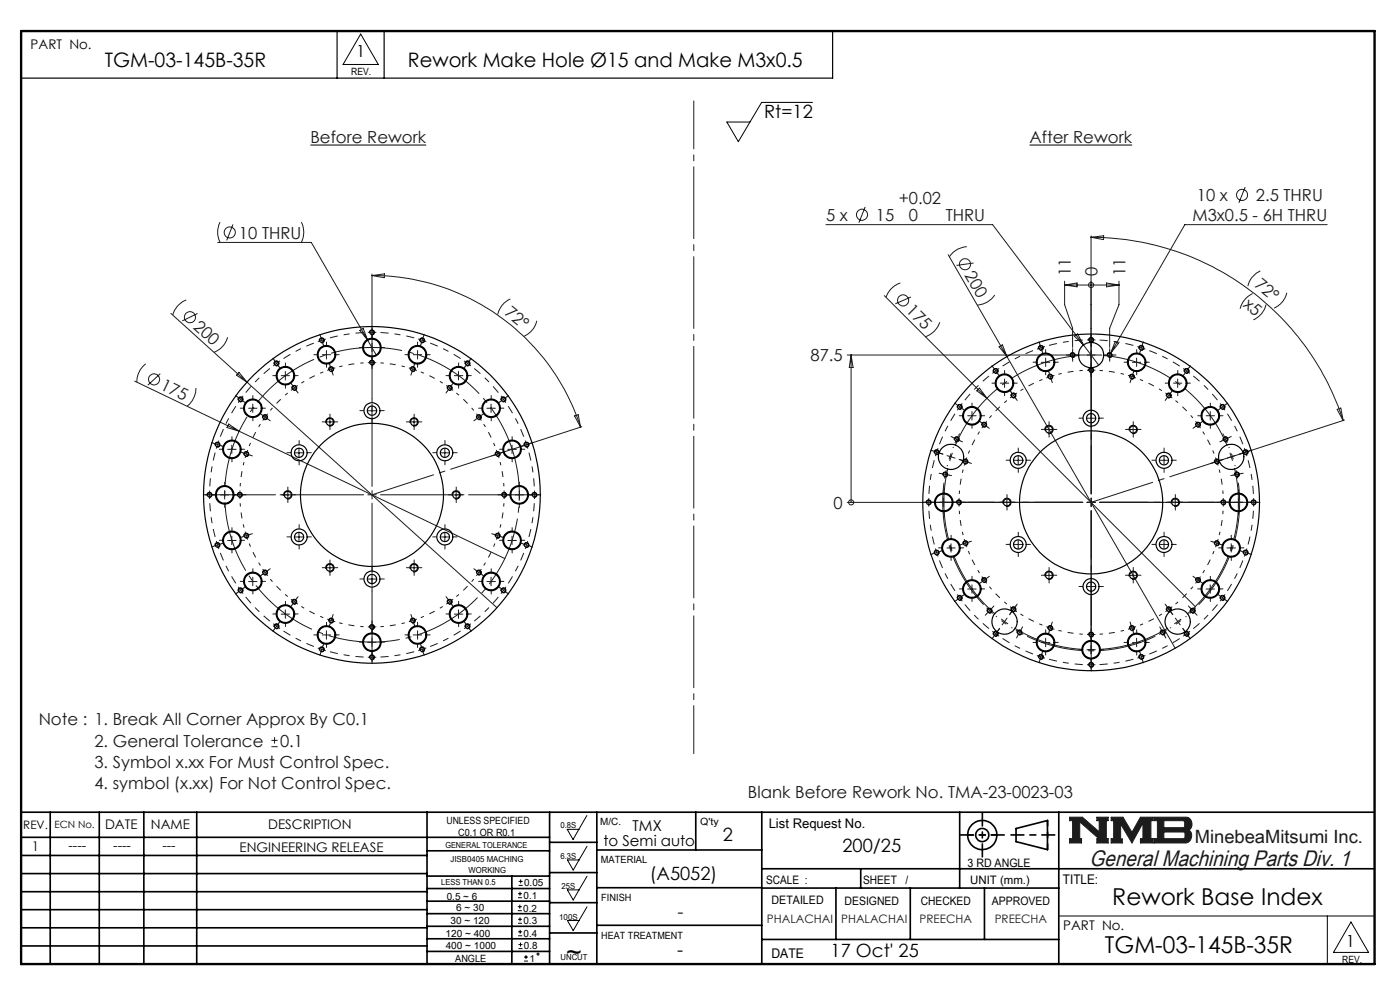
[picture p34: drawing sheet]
<svg xmlns="http://www.w3.org/2000/svg" width="297mm" height="210mm" viewBox="0 0 297 210" stroke-linecap="round" stroke-linejoin="round" font-family="sans-serif">
<defs><g id="words">
<g font-size="4.9">
<text x="236" y="192">Rework Base Index</text>
<text x="120.1" y="203.7">~</text>
<text x="234.4" y="202.1">TGM-03-145B-35R</text>
</g>
<text font-size="4.7" fill="#191924" x="231.2" y="183.6">General Machining Parts Div. 1</text>
<g font-size="4.2">
<text x="22.3" y="14.3">TGM-03-145B-35R</text>
<text x="86.5" y="14.3">Rework Make Hole Ø15 and Make M3x0.5</text>
</g>
<g font-size="3.9">
<text x="162.1" y="25">Rt=12</text>
<text x="153.3" y="178.4">2</text>
<text x="178.7" y="180.8">200/25</text>
<text x="137.8" y="186.6">(A5052)</text>
<text x="143.7" y="202.9">-</text>
<text x="176.2" y="203.1">17 Oct' 25</text>
</g>
<g font-size="3.9" fill="#191924">
<text x="253.5" y="178.9">MinebeaMitsumi Inc.</text>
<text x="143.7" y="194.7">-</text>
</g>
<g font-size="3.5">
<text x="75.6" y="12.1">1</text>
<text x="285.5" y="200.9">1</text>
</g>
<g font-size="3.5" fill="#191924">
<text x="65.8" y="30.4">Before Rework</text>
<text x="218.4" y="30.4">After Rework</text>
<text x="175.2" y="46.9">5 x</text>
<text x="185.8" y="46.9">15</text>
<text x="190.7" y="43.3">+0.02</text>
<text x="192.8" y="46.9">0</text>
<text x="200.6" y="46.9">THRU</text>
<text x="253" y="46.9">M3x0.5 - 6H THRU</text>
<text x="253.9" y="42.7">10 x</text>
<text x="266.4" y="42.7">2.5 THRU</text>
<text x="50.7" y="50.6">10 THRU</text>
<text x="204.6" y="58.4" transform="rotate(60 204.6 58.4)">200</text>
<text x="227.2" y="58.6" transform="rotate(-90 227.2 58.6)">11</text>
<text x="232.8" y="58.6" transform="rotate(-90 232.8 58.6)">0</text>
<text x="238.7" y="58.6" transform="rotate(-90 238.7 58.6)">11</text>
<text x="263.6" y="64.9" transform="rotate(40 263.6 64.9)">x5</text>
<text x="266" y="60.7" transform="rotate(40 266 60.7)">72°</text>
<text x="40.9" y="69.6" transform="rotate(42 40.9 69.6)">200</text>
<text x="106.9" y="66.7" transform="rotate(39 106.9 66.7)">72°</text>
<text x="192" y="66" transform="rotate(45 192 66)">175</text>
<text x="172" y="76.6">87.5</text>
<text x="33.9" y="82.5" transform="rotate(26 33.9 82.5)">175</text>
<text x="176.8" y="107.9">0</text>
<text x="8.2" y="153.8">Note : 1. Break All Corner Approx By C0.1</text>
<text x="20" y="158.4">2. General Tolerance</text>
<text x="59.4" y="158.4">0.1</text>
<text x="20" y="162.9">3. Symbol x.xx For Must Control Spec.</text>
<text x="20" y="167.4">4. symbol (x.xx) For Not Control Spec.</text>
<text x="158.7" y="169.2">Blank Before Rework No. TMA-23-0023-03</text>
</g>
<g font-size="3.2">
<text x="128" y="179.5">to Semi auto</text>
<text x="134.2" y="176.3">TMX</text>
</g>
<g font-size="2.8">
<text x="6.5" y="10.4">PART No.</text>
<text x="22.3" y="175.9">DATE</text>
<text x="32" y="175.9">NAME</text>
<text x="56.9" y="175.9">DESCRIPTION</text>
<text x="163.1" y="175.7">List Request No.</text>
<text x="6.8" y="180.6">1</text>
<text x="14.5" y="180.3">----</text>
<text x="24" y="180.3">----</text>
<text x="34.5" y="180.3">---</text>
<text x="50.8" y="180.7">ENGINEERING RELEASE</text>
<text x="225.5" y="187.6">TITLE:</text>
<text x="225.6" y="197.2">PART No.</text>
<text x="163.7" y="203.2">DATE</text>
</g>
<g font-size="2.5">
<text x="4.9" y="175.9">REV.</text>
<text x="205.2" y="183.8">3 RD ANGLE</text>
<text x="162.5" y="187.5">SCALE :</text>
<text x="163.7" y="191.7">DETAILED</text>
<text x="179.2" y="191.9">DESIGNED</text>
<text x="183.1" y="187.5">SHEET</text>
<text x="192.1" y="187.5">/</text>
<text x="195.3" y="191.9">CHECKED</text>
<text x="205.8" y="187.5">UNIT (mm.)</text>
<text x="210.4" y="191.9">APPROVED</text>
</g>
<g font-size="2.5" fill="#191924">
<text x="162.7" y="195.9">PHALACHAI PHALACHAI</text>
<text x="195.1" y="195.9">PREECHA</text>
<text x="211" y="195.9">PREECHA</text>
</g>
<g font-size="2.1">
<text x="74.5" y="16">REV.</text>
<text x="11.6" y="175.6">ECN No.</text>
<text x="94.7" y="174.7">UNLESS SPECIFIED</text>
<text x="97.2" y="177.3">C0.1 OR R0.1</text>
<text x="127.3" y="174.9">M/C.</text>
<text x="148.6" y="175">Q'ty</text>
<text x="127.5" y="183">MATERIAL</text>
<text x="94.8" y="191">0.5 ~ 6</text>
<text x="111.1" y="190.6">0.1</text>
<text x="111.2" y="188">0.05</text>
<text x="127.6" y="191.1">FINISH</text>
<text x="95.6" y="195.9">30 ~ 120</text>
<text x="96.8" y="193.3">6 ~ 30</text>
<text x="111" y="193.4">0.2</text>
<text x="111.1" y="196.1">0.3</text>
<text x="94.5" y="198.8">120 ~ 400</text>
<text x="94.5" y="201.3">400 ~ 1000</text>
<text x="111.1" y="198.7">0.4</text>
<text x="111.2" y="201.4">0.8</text>
<text x="127.6" y="199.2">HEAT TREATMENT</text>
<text x="96.6" y="204.1">ANGLE</text>
<text x="112.3" y="204.1">1</text>
<text x="284.7" y="204.3">REV.</text>
</g>
<g font-size="1.8">
<text x="94.5" y="179.8">GENERAL TOLERANCE</text>
<text x="118.9" y="175.7">0.8S</text>
<text x="95.6" y="182.8">JISB0405 MACHING</text>
<text x="99.4" y="185.1">WORKING</text>
<text x="118.9" y="182.2">6.3S</text>
<text x="93.6" y="187.8">LESS THAN 0.5</text>
<text x="119.1" y="188.6">25S</text>
<text x="118.6" y="195.1">100S</text>
<text x="118.9" y="203.6">UNCUT</text>
</g>
</g></defs>
<g fill="none" stroke="#000" stroke-width=".35">
<path d="M4.5 172.3h287.1M4.5 177.6h112.1M10.7 172.3v32.2M21.1 172.3v32.2M30.5 172.3v32.2M41.7 172.3v32.2M90.6 172.3v32.2M116.6 172.3v32.2M116.6 178.7h10M126.6 172.3v32.2M147.6 172.3v8M161.6 172.3v32.2"/>
<path d="M203.6 172.3v16.1M215.5 175.7l6.7-1.6v6.1l-6.7-1.7zM224.6 172.3v32.2M4.5 185.3h86.1M4.5 181.5h86.1M4.5 189.2h86.1M4.5 193h86.1M4.5 196.8h86.1M90.6 199.1h26M90.6 193.8h26M90.6 188.5h26M90.6 191.2h26"/>
<path d="M90.6 180.5h26M90.6 185.8h26M90.6 196.5h26M108.6 185.8v18.5M116.6 185.1h10M116.6 191.5h10M116.6 197.9h10M126.6 196.3h35M126.6 188.3h35M126.6 180.3h35M161.6 184.3h130M161.6 199.3h63"/>
<path d="M161.6 188.4h63M177.3 188.4v10.9M182.6 184.3v4.1M193.1 188.4v10.9M208.8 188.4v10.9M4.5 200.7h86.1M90.6 201.8h26"/>
<circle cx="208.4" cy="177.1" r="3.1"/>
<circle cx="208.4" cy="177.1" r="1.4"/>
</g>
<path d="M226.9 173.3h2.7l3.6 3.2v-2.4h-.5v-.8h2.4v.8h-.4v3.8h.4v.9h-2.4v-.9h.5l-4.1-3.6v3.6h.3v.9h-2.5v-.9h.6v-3.8h-.6zM235.7 173.3h2.5l1.9 3.3 1.8-3.3h2.8v.8h-.5v3.8h.5v.9h-2.8v-.9h.6v-3.3l-2.4 4.2-2.4-4v3.2h.4v.8h-2.4v-.9h.6v-3.8h-.6zM244.9 173.3h6.6a1.48 1.48 0 0 1 1.3 1.2 1.48 1.48 0 0 1-.7 1.6 1.48 1.48 0 0 1 .7 1.6 1.48 1.48 0 0 1-1.4 1.1h-6.5v-.9h.6v-3.8h-.6zM246.9 174.1h4.1l.3 .2v1l-.3 .3h-4.1zM246.9 176.5h4.2l.3 .3v.8l-.4 .3h-4.1z" fill="none" stroke="#191924" stroke-width=".21"/>
<path d="M76.5 7.2l3.8 6.5h-7.5zM120.3 175.9h2.5l-1.2 2.2zM124.5 173l-1.7 2.9M124.5 179.5l-1.7 2.9M120.4 182.4h2.4l-1.2 2.2zM120.4 188.8h2.4l-1.2 2.1zM120.4 195.3h2.4l-1.2 2.1zM124.5 185.9l-1.7 2.9M124.5 192.4l-1.7 2.9M224.6 194.3h67M281.6 194.3v10.2M286.6 195.6l3.7 6.4h-7.4z" fill="none" stroke="#000" stroke-width=".21"/>
<path d="M4.5 6.6h287.1" fill="none" stroke="#000" stroke-width=".21" stroke-dasharray="6.3 1.3 1.3 1.3" stroke-dashoffset="1.9"/>
<path d="M71.5 6.6v10M81.5 6.6v10M176.6 6.6v10h-172.1" fill="none" stroke="#000" stroke-width=".25"/>
<path d="M205.3 177.1h6.2M222.2 174v6.2" fill="none" stroke="#000" stroke-width=".35" stroke-dasharray="15.2 1.3 1.3 1.3" stroke-dashoffset="14.1"/>
<path d="M203.8 177.1h9.2M208.4 172.5v9.2M214.5 177.1h9.3" fill="none" stroke="#000" stroke-width=".35" stroke-dasharray="15.2 1.3 1.3 1.3" stroke-dashoffset="12.5"/>
<path d="M4.5 6.6h287.1v197.9h-287.1z" fill="none" stroke="#000" stroke-width=".5"/>
<path d="M147.2 21.4v138.5" fill="none" stroke="#191924" stroke-width=".21" stroke-dasharray="15.2 1.3 1.3 1.3" stroke-dashoffset="5.1"/>
<path d="M226.9 173.3v.8h.6v3.8h-.6v.9h2.5v-.9h-.3v-3.6l4.1 3.6h-.5v.9h2.4v-.9h-.4v-3.8h.4v-.8h-2.4v.8h.5v2.4l-3.6-3.2zM235.7 173.3v.8h.6v3.8h-.6v.9h2.4v-.8h-.4v-3.2l2.4 4 2.4-4.2v3.3h-.6v.9h2.8v-.9h-.5v-3.8h.5v-.8h-2.8l-1.8 3.3-1.9-3.3zM246.9 176.5h4.2l.3 .2v1l-.3 .2h-4.2zM244.9 173.3v.8h.6v3.8h-.6v.9h6.9l.7-.5 .3-.9-.1-.7-.6-.6a1.48 1.48 0 0 0 .7-1.6 1.48 1.48 0 0 0-1.3-1.2zM246.9 174.1h4.1l.3 .2v1.1l-.2 .2h-4.2z" fill-rule="evenodd" fill="#191924"/>
<g fill="none" stroke="#191924" stroke-width=".21">
<path d="M264.2 39.7l-1.4 3.3M46.2 51.4h19.8l12 20.8M46.7 47.1l-.1 .3a4.8 4.8 0 0 0 .1 4M49.4 47.6l-1.3 3.4M63.9 47.1a4.6 4.6 0 0 1 0 4.3M78.9 58.4a46.5 46.5 0 0 1 44.3 32.2M78.9 58.1v11.2M78.9 58.4l2.7-.3-.1 .8zM175.2 47.7h35.4l22.5 29.8M183.6 43.9l-1.4 3.3M201.2 54l48.1 83.5M205.1 52.3l-.6 .1a4.6 4.6 0 0 0-3.1 2.1"/>
<path d="M206.5 55.8l-3.6 .5M225.8 59.6v5l1.7 5v4.1M231.5 50.1v30M231.5 50.3l2.6-.3v.8zM231.5 50.3a56.3 56.3 0 0 1 53.4 38.9M237.4 59.6v5l-2 5v4.1M267.4 57.5l-1.1 .6a4.5 4.5 0 0 0-1.6 2.6M281.6 47.7h-30.2l-15.8 27.2M30.9 77.2l-.2 .2a5 5 0 0 0-1.7 3.7M34 79.3l-2.6 2.4M36.3 66.5l16.1 14.6M39.5 63.6a4.7 4.7 0 0 0-2.8 3.2"/>
<path d="M41.9 66.5l-3.2 1.6M48.3 71.5a4.8 4.8 0 0 1-2.9 3.2M50.7 79l1.7 2.1-2.2-1.5zM59.7 79.7h1.7M60.5 78.8v1.8M68.4 75.2h1.7M69.3 74.4v1.8M76.3 70.1l.7-.4 1 2.5zM78 72.2l1.8 3.1M78 73.7h1.8M78.9 72.8v1.8M87.7 75.2h1.8"/>
<path d="M88.6 74.4v1.8M96.4 79.7h1.8M97.3 78.8v1.8M108.3 63.4l-.3 .2a4.6 4.6 0 0 0-2.4 3.1M113.9 68a4.7 4.7 0 0 1-2.7 3.3M179.7 75.3h54.1M180.6 75.3v31.3M180.6 75.3l.4 2.7h-.8zM187.6 62.7l21.8 21.8M191 60a4.9 4.9 0 0 0-3 3.1M193.3 63l-3.4 1.4M199.4 68.4a4.8 4.8 0 0 1-3.1 3"/>
<path d="M211 62.6a4.9 4.9 0 0 1-3.7 2.1M211.9 73.5l.8-.3 .9 2.4zM220.9 76.9h1.8M221.8 75.9v1.8M225.8 60.5h11.6M225.8 60.5l2.7-.5v.8zM227.5 74.4v1.8M227.9 71.3l.7-.5 1.3 2.4zM231.5 60.5h.1M234.5 75.3h1.8M234.7 60l2.7 .5-2.7 .3zM235.4 74.4v1.8"/>
<path d="M235.6 74.9l-.4 .8M236.6 72.5l.7 .3-1.7 2.1zM240.2 76.9h1.8M241.1 75.9v1.8M265.7 62.3a5 5 0 0 0-2.6 3.2M268.6 64.6a4.5 4.5 0 0 1-2.7 3.2M273 62.1a4.7 4.7 0 0 1-2.7 3.3M28.6 80.8l78.5 37.7M41.6 82.3a5 5 0 0 1-1.9 3.9M48.3 95.3h1.8M48.5 89.9l2.2 1.6-2.5-.8zM49.2 94.4v1.8"/>
<path d="M52.4 81.1l53 47.8M52.7 86.6h1.8M53.6 85.7v1.8M62.5 96.1h1.8M63.4 95.1v1.8M69.1 89.5h1.8M70 88.6v1.8M78 87.1h1.8M78.9 86.2v1.8M87 89.5h1.7M87.8 88.6v1.8M93.5 96.1h1.7"/>
<path d="M94.4 95.1v1.8M103.3 86.6h1.8M104.2 85.7v1.8M107.7 95.3h1.8M108.6 94.4v1.8M121.9 88.2l.8-.2 .5 2.6zM123.4 90.5l-14.5 4.7M200.9 96.7l.9 .2M201.8 96.9l-.3 .9M201.8 96.9l.8 .3M202 96.1l-.2 .8M202.1 92.8l.9 .4"/>
<path d="M203 93.2l-.4 .8M203 93.2l.8 .3M203.3 92.4l-.3 .8M205.3 88.2h1.8M206.2 87.3v1.8M207.2 82.9l.6-.6 1.6 2.2zM209.4 84.5l44.2 44.2M212.2 81.3h1.8M213.1 80.4v1.8M215.1 97.6h1.8M216 96.8v1.7M221.7 91.1h1.7"/>
<path d="M222.5 90.2v1.8M230.6 88.7h1.8M231.5 87.8v1.8M239.5 91.1h1.8M240.4 90.2v1.8M246 97.6h1.8M246.9 96.8v1.7M249 81.3h1.7M249.8 80.4v1.8M255.9 88.2h1.7M256.8 87.3v1.8M283.7 86.8l.7-.2 .5 2.6z"/>
<path d="M285.2 89.1l-23.7 7.7M46.8 105h1.7M47.7 104.1v1.8M48.3 114.6h1.8M49.2 113.7v1.8M60.1 105h1.8M61.1 104.1v1.8M62.5 113.9h1.8M63.4 113v1.8M70 119.5v1.8M87.8 119.5v1.8M93.5 113.9h1.7"/>
<path d="M94.4 113v1.8M95.9 105h1.7M96.8 104.1v1.8M107.7 114.6h1.8M108.6 113.7v1.8M109.3 105h1.8M110.2 104.1v1.8M179.7 106.6h25.3M180.6 106.6h.1M200.2 105.7v1.7M200.9 116.2h1.7M201.8 115.3v1.8"/>
<path d="M212.7 106.6h1.8M213.6 105.7v1.7M215.1 115.5h1.8M216 114.6v1.8M246 115.5h1.8M246.9 114.6v1.8M248.4 106.6h1.8M249.3 105.7v1.7M260.3 116.2h1.8M261.2 115.3v1.8M261.8 106.6h1.8M262.7 105.7v1.7"/>
<path d="M52.7 123.4h1.8M53.6 122.4v1.8M59.7 130.3h1.7M60.5 129.4v1.8M67.4 137.5l1.7 .5M68.4 134.7h1.7M68.5 136.9l-.5 1.7M69.1 120.4h1.8M69.3 133.8v1.8M78 136.2h1.8M78 122.8h1.8M78.9 121.9v1.8"/>
<path d="M78.9 135.3v1.8M87 120.4h1.7M87.7 134.7h1.8M88.6 133.8v1.8M96.4 130.3h1.8M97.3 129.4v1.8M103.3 123.4h1.8M104.2 122.4v1.8M205.3 124.9h1.8M206.2 124.1v1.7M220 139.1l.8 .2M220.8 139.3l.9 .3"/>
<path d="M220.8 139.3l-.2 .9M220.9 136.3h1.8M221.1 138.5l-.3 .8M221.7 122.1h1.7M221.8 135.4v1.8M222.5 121.1v1.8M230.6 137.8h1.8M230.6 124.4h1.8M231.5 123.5v1.8M231.5 136.9v1.8M239.5 122.1h1.8M240.2 136.3h1.8"/>
<path d="M240.4 121.1v1.8M241.1 135.4v1.8M255.9 124.9h1.7M256.8 124.1v1.7M57.6 158.4h1.3M57.6 157h1.3M58.2 156.4v1.3"/>
<circle cx="48.7" cy="49.3" r="1.18"/>
<circle cx="182.9" cy="45.6" r="1.17"/>
<circle cx="204.7" cy="56" r="1.18"/>
<circle cx="263.5" cy="41.3" r="1.18"/>
<circle cx="40.3" cy="67.3" r="1.18"/>
<circle cx="191.6" cy="63.7" r="1.17"/>
<circle cx="231.5" cy="60.5" r=".55"/>
<circle cx="32.7" cy="80.5" r="1.17"/>
<circle cx="180.6" cy="106.6" r=".54"/>
</g>
<g fill="none" stroke="#000" stroke-width=".21">
<path d="M65.8 30.8h24.6M172.4 21.7h-10.8l-5 8.3-2.4-4.1h4.9M218.4 30.8h21.8M58.1 77.2a.53 .53 0 0 1 .5-.6 .53 .53 0 0 1 .6 .5 .53 .53 0 0 1-.7 .5M67.7 72.3a.54 .54 0 0 1 .5-.7 .54 .54 0 0 1 .6 .6 .54 .54 0 0 1-.7 .5M69.7 78.4a.54 .54 0 0 1 .5-.6 .54 .54 0 0 1 .6 .6 .54 .54 0 0 1-.7 .4M78.4 70.7a.54 .54 0 0 1 .5-.7 .54 .54 0 0 1 .5 .6 .54 .54 0 0 1-.6 .4M78.4 77.1a.54 .54 0 0 1 .5-.7 .54 .54 0 0 1 .5 .6 .54 .54 0 0 1-.6 .5M87.1 78.4a.54 .54 0 0 1 .5-.6 .54 .54 0 0 1 .5 .6 .54 .54 0 0 1-.7 .4M89 72.3a.53 .53 0 0 1 .5-.6 .53 .53 0 0 1 .6 .5 .53 .53 0 0 1-.7 .5M98.6 77.2a.54 .54 0 0 1 .5-.7 .54 .54 0 0 1 .6 .6 .54 .54 0 0 1-.7 .5M210.7 78.8a.54 .54 0 0 1 .4-.7 .54 .54 0 0 1 .6 .6 .54 .54 0 0 1-.6 .5"/>
<path d="M220.3 73.9a.54 .54 0 0 1 .5-.6 .54 .54 0 0 1 .6 .6 .54 .54 0 0 1-.7 .4M227 75.5a.54 .54 0 0 1 .5-.7 .54 .54 0 0 1 .6 .6 .54 .54 0 0 1-.7 .4M231 72.2a.54 .54 0 0 1 .5-.6 .54 .54 0 0 1 .5 .6 .54 .54 0 0 1-.7 .4M231 78.7a.53 .53 0 0 1 .5-.7 .53 .53 0 0 1 .5 .6 .53 .53 0 0 1-.7 .4M234.9 75.5a.53 .53 0 0 1 .4-.7 .53 .53 0 0 1 .6 .6 .53 .53 0 0 1-.6 .4M241.6 73.9a.54 .54 0 0 1 .5-.6 .54 .54 0 0 1 .6 .6 .54 .54 0 0 1-.7 .4M251.2 78.8a.53 .53 0 0 1 .4-.6 .53 .53 0 0 1 .6 .5 .53 .53 0 0 1-.6 .5M45.6 94.5a.54 .54 0 0 1 .5-.7 .54 .54 0 0 1 .6 .6 .54 .54 0 0 1-.7 .5M50.5 84.9a.53 .53 0 0 1 .5-.7 .53 .53 0 0 1 .6 .6 .53 .53 0 0 1-.7 .4M51.7 96.4a.54 .54 0 0 1 .5-.6 .54 .54 0 0 1 .6 .6 .54 .54 0 0 1-.7 .4M55.7 88.6a.53 .53 0 0 1 .4-.6 .53 .53 0 0 1 .6 .5 .53 .53 0 0 1-.6 .5M61.9 82.4a.54 .54 0 0 1 .5-.6 .54 .54 0 0 1 .6 .5 .54 .54 0 0 1-.7 .5"/>
<path d="M69.1 89.7a.9 .9 0 0 1 .8-1.1 .9 .9 0 0 1 1 1 .9 .9 0 0 1-1.2 .8M87 89.7a.9 .9 0 0 1 .7-1.1 .9 .9 0 0 1 1 1 .9 .9 0 0 1-1.1 .8M94.9 82.4a.55 .55 0 0 1 .4-.7 .55 .55 0 0 1 .6 .6 .55 .55 0 0 1-.6 .5M101.1 88.6a.53 .53 0 0 1 .4-.6 .53 .53 0 0 1 .6 .5 .53 .53 0 0 1-.6 .5M105.1 96.4a.53 .53 0 0 1 .4-.6 .53 .53 0 0 1 .6 .6 .53 .53 0 0 1-.7 .4M106.3 84.9a.54 .54 0 0 1 .4-.7 .54 .54 0 0 1 .6 .5 .54 .54 0 0 1-.7 .5M111.2 94.5a.55 .55 0 0 1 .4-.7 .55 .55 0 0 1 .6 .6 .55 .55 0 0 1-.7 .5M198.2 96.1a.54 .54 0 0 1 .4-.7 .54 .54 0 0 1 .6 .6 .54 .54 0 0 1-.7 .4M202.5 93.3a.53 .53 0 0 1 .5-.6 .53 .53 0 0 1 .5 .6 .53 .53 0 0 1-.7 .4M203.1 86.5a.55 .55 0 0 1 .4-.7 .55 .55 0 0 1 .6 .6 .55 .55 0 0 1-.7 .4M204.3 98a.53 .53 0 0 1 .5-.6 .53 .53 0 0 1 .5 .5 .53 .53 0 0 1-.6 .5M208.3 90.2a.54 .54 0 0 1 .5-.6 .54 .54 0 0 1 .5 .6 .54 .54 0 0 1-.7 .4"/>
<path d="M214.5 84a.55 .55 0 0 1 .4-.7 .55 .55 0 0 1 .6 .6 .55 .55 0 0 1-.7 .5M221.7 91.3a.88 .88 0 0 1 .8-1.1 .88 .88 0 0 1 .9 1 .88 .88 0 0 1-1.1 .8M222.3 80a.53 .53 0 0 1 .5-.6 .53 .53 0 0 1 .5 .6 .53 .53 0 0 1-.6 .4M239.5 91.3a.88 .88 0 0 1 .8-1.1 .88 .88 0 0 1 1 1 .88 .88 0 0 1-1.1 .8M239.6 80a.54 .54 0 0 1 .5-.6 .54 .54 0 0 1 .6 .5 .54 .54 0 0 1-.7 .5M247.4 84a.54 .54 0 0 1 .5-.6 .54 .54 0 0 1 .6 .6 .54 .54 0 0 1-.7 .4M253.6 90.2a.54 .54 0 0 1 .6-.6 .54 .54 0 0 1 .5 .6 .54 .54 0 0 1-.7 .4M257.6 98a.54 .54 0 0 1 .5-.6 .54 .54 0 0 1 .6 .5 .54 .54 0 0 1-.7 .5M258.8 86.5a.54 .54 0 0 1 .5-.7 .54 .54 0 0 1 .6 .6 .54 .54 0 0 1-.7 .4M259.5 93.3a.53 .53 0 0 1 .5-.6 .53 .53 0 0 1 .5 .6 .53 .53 0 0 1-.7 .4M263.7 96.1a.53 .53 0 0 1 .5-.7 .53 .53 0 0 1 .6 .6 .53 .53 0 0 1-.7 .4M43.9 105.1a.54 .54 0 0 1 .5-.7 .54 .54 0 0 1 .6 .6 .54 .54 0 0 1-.7 .5"/>
<path d="M45.6 115.8a.53 .53 0 0 1 .4-.7 .53 .53 0 0 1 .6 .5 .53 .53 0 0 1-.6 .5M50.3 105.1a.55 .55 0 0 1 .5-.7 .55 .55 0 0 1 .6 .6 .55 .55 0 0 1-.7 .5M51.7 113.8a.54 .54 0 0 1 .5-.7 .54 .54 0 0 1 .6 .6 .54 .54 0 0 1-.7 .5M60.2 105.2a.88 .88 0 0 1 .8-1.1 .88 .88 0 0 1 .9 .9 .88 .88 0 0 1-1.1 .8M95.9 105.2a.89 .89 0 0 1 .8-1.1 .89 .89 0 0 1 1 1 .89 .89 0 0 1-1.2 .7M105.1 113.8a.53 .53 0 0 1 .4-.7 .53 .53 0 0 1 .6 .6 .53 .53 0 0 1-.7 .5M106.4 105.1a.54 .54 0 0 1 .5-.7 .54 .54 0 0 1 .6 .6 .54 .54 0 0 1-.7 .5M111.2 115.8a.54 .54 0 0 1 .4-.7 .54 .54 0 0 1 .6 .5 .54 .54 0 0 1-.7 .5M112.9 105.1a.54 .54 0 0 1 .4-.7 .54 .54 0 0 1 .6 .6 .54 .54 0 0 1-.7 .5M196.5 106.7a.54 .54 0 0 1 .5-.7 .54 .54 0 0 1 .6 .7 .54 .54 0 0 1-.8 .4M198.2 117.4a.55 .55 0 0 1 .4-.7 .55 .55 0 0 1 .6 .6 .55 .55 0 0 1-.7 .4M200 100.8a.53 .53 0 0 1 .5-.7 .53 .53 0 0 1 .6 .6 .53 .53 0 0 1-.7 .5"/>
<path d="M202.9 106.7a.54 .54 0 0 1 .5-.7 .54 .54 0 0 1 .6 .6 .54 .54 0 0 1-.7 .5M204.3 115.4a.53 .53 0 0 1 .4-.7 .53 .53 0 0 1 .6 .5 .53 .53 0 0 1-.6 .5M212.8 106.8a.9 .9 0 0 1 .7-1.1 .9 .9 0 0 1 1 1 .9 .9 0 0 1-1.1 .7M248.5 106.8a.9 .9 0 0 1 .7-1.1 .9 .9 0 0 1 1 1 .9 .9 0 0 1-1.1 .7M257.6 115.4a.54 .54 0 0 1 .4-.7 .54 .54 0 0 1 .6 .5 .54 .54 0 0 1-.6 .5M259 106.7a.55 .55 0 0 1 .5-.7 .55 .55 0 0 1 .6 .6 .55 .55 0 0 1-.7 .5M261.9 100.8a.54 .54 0 0 1 .4-.7 .54 .54 0 0 1 .6 .6 .54 .54 0 0 1-.6 .5M263.7 117.4a.54 .54 0 0 1 .5-.7 .54 .54 0 0 1 .6 .6 .54 .54 0 0 1-.7 .4M265.4 106.7a.54 .54 0 0 1 .5-.7 .54 .54 0 0 1 .6 .7 .54 .54 0 0 1-.7 .4M50.5 125.4a.54 .54 0 0 1 .5-.7 .54 .54 0 0 1 .6 .6 .54 .54 0 0 1-.7 .5M55.7 121.6a.54 .54 0 0 1 .5-.7 .54 .54 0 0 1 .6 .6 .54 .54 0 0 1-.7 .5M58.1 133a.54 .54 0 0 1 .5-.7 .54 .54 0 0 1 .6 .6 .54 .54 0 0 1-.7 .5"/>
<path d="M61.9 127.8a.53 .53 0 0 1 .4-.7 .53 .53 0 0 1 .6 .6 .53 .53 0 0 1-.6 .5M67.7 137.9a.55 .55 0 0 1 .5-.7 .55 .55 0 0 1 .6 .6 .55 .55 0 0 1-.7 .5M69.1 120.7a.91 .91 0 0 1 .8-1.2 .91 .91 0 0 1 1 1 .91 .91 0 0 1-1.2 .8M69.7 131.8a.53 .53 0 0 1 .5-.7 .53 .53 0 0 1 .6 .6 .53 .53 0 0 1-.7 .4M78.4 139.6a.53 .53 0 0 1 .4-.7 .53 .53 0 0 1 .6 .5 .53 .53 0 0 1-.6 .5M78.4 133.2a.53 .53 0 0 1 .4-.7 .53 .53 0 0 1 .6 .5 .53 .53 0 0 1-.6 .5M87 120.7a.91 .91 0 0 1 .8-1.2 .91 .91 0 0 1 .9 1 .91 .91 0 0 1-1.1 .8M87.1 131.8a.53 .53 0 0 1 .4-.7 .53 .53 0 0 1 .6 .6 .53 .53 0 0 1-.7 .4M89 137.9a.54 .54 0 0 1 .5-.7 .54 .54 0 0 1 .6 .6 .54 .54 0 0 1-.7 .5M94.9 127.8a.54 .54 0 0 1 .4-.7 .54 .54 0 0 1 .6 .6 .54 .54 0 0 1-.6 .5M98.6 133a.55 .55 0 0 1 .5-.7 .55 .55 0 0 1 .6 .6 .55 .55 0 0 1-.7 .5M101.1 121.6a.54 .54 0 0 1 .4-.7 .54 .54 0 0 1 .6 .6 .54 .54 0 0 1-.6 .5"/>
<path d="M106.3 125.4a.55 .55 0 0 1 .4-.7 .55 .55 0 0 1 .6 .6 .55 .55 0 0 1-.7 .5M203.1 127a.54 .54 0 0 1 .4-.7 .54 .54 0 0 1 .6 .6 .54 .54 0 0 1-.7 .4M208.3 123.2a.53 .53 0 0 1 .5-.7 .53 .53 0 0 1 .5 .6 .53 .53 0 0 1-.7 .5M209.4 129.7a.53 .53 0 0 1 .5-.7 .53 .53 0 0 1 .5 .6 .53 .53 0 0 1-.6 .5M210.7 134.6a.54 .54 0 0 1 .5-.7 .54 .54 0 0 1 .5 .6 .54 .54 0 0 1-.6 .5M214.5 129.4a.55 .55 0 0 1 .4-.7 .55 .55 0 0 1 .6 .6 .55 .55 0 0 1-.7 .5M215.8 134.3a.53 .53 0 0 1 .4-.7 .53 .53 0 0 1 .6 .6 .53 .53 0 0 1-.7 .5M220.3 139.5a.53 .53 0 0 1 .5-.7 .53 .53 0 0 1 .6 .6 .53 .53 0 0 1-.7 .5M221.7 122.3a.88 .88 0 0 1 .8-1.1 .88 .88 0 0 1 .9 .9 .88 .88 0 0 1-1.1 .8M222.3 133.4a.54 .54 0 0 1 .5-.7 .54 .54 0 0 1 .5 .6 .54 .54 0 0 1-.6 .5M231 134.8a.54 .54 0 0 1 .5-.7 .54 .54 0 0 1 .5 .6 .54 .54 0 0 1-.7 .4M239.5 122.3a.88 .88 0 0 1 .8-1.1 .88 .88 0 0 1 1 .9 .88 .88 0 0 1-1.1 .8"/>
<path d="M239.6 133.4a.55 .55 0 0 1 .5-.7 .55 .55 0 0 1 .6 .6 .55 .55 0 0 1-.7 .5M241.6 139.5a.53 .53 0 0 1 .5-.7 .53 .53 0 0 1 .6 .6 .53 .53 0 0 1-.7 .5M246.1 134.3a.54 .54 0 0 1 .5-.7 .54 .54 0 0 1 .6 .6 .54 .54 0 0 1-.7 .5M247.4 129.4a.54 .54 0 0 1 .5-.7 .54 .54 0 0 1 .6 .6 .54 .54 0 0 1-.7 .5M251.2 134.6a.53 .53 0 0 1 .5-.7 .53 .53 0 0 1 .5 .6 .53 .53 0 0 1-.6 .5M252.5 129.7a.54 .54 0 0 1 .5-.7 .54 .54 0 0 1 .5 .6 .54 .54 0 0 1-.6 .5M253.6 123.2a.53 .53 0 0 1 .5-.7 .53 .53 0 0 1 .6 .6 .53 .53 0 0 1-.7 .5M258.8 127a.53 .53 0 0 1 .5-.7 .53 .53 0 0 1 .6 .6 .53 .53 0 0 1-.7 .4M231 141.2a.54 .54 0 0 1 .5-.7 .54 .54 0 0 1 .5 .6 .54 .54 0 0 1-.7 .5M109.9 193.2h.8M109.9 192.3h.8M109.9 195.9h.8"/>
<path d="M109.9 195h.8M109.9 190.4h.8M109.9 189.6h.8M109.9 198.5h.9M109.9 197.7h.9M110 187.8h.9M110 187h.9M110.3 191.9v.8M110.3 189.2v.8M110.3 194.6v.8M110.3 197.2v.9M110.4 199.9v.9"/>
<path d="M110.5 186.5v.9M110 201.2h.8M110 200.4h.8M111.2 203.9h.8M111.2 203h.8M111.6 202.6v.8"/>
<circle cx="114.1" cy="202.4" r=".21"/>
</g>
<path d="M108.8 95.8a31.2 31.2 0 0 0-52.4-12.6 31.2 31.2 0 0 0 14.4 51.9 31.2 31.2 0 0 0 38.4-37.7l-.4-1.6" fill="none" stroke="#191924" stroke-width=".21" stroke-dasharray="15.2 1.3 1.3 1.3" stroke-dashoffset="4.7" stroke-linecap="butt"/>
<g fill="none" stroke="#191924" stroke-width=".21" stroke-dasharray="15.2 1.3 1.3 1.3" stroke-linecap="butt">
<path d="M58.7 77.1l-.7 .5M58.7 77.1l.7-.5M68.3 72.2l-.9 .3M68.3 72.2l.8-.3M70.3 78.3l-.9 .3M70.3 78.3l.8-.3M78.9 70.5h-.9M78.9 70.5h.9M78.9 76.9h-.9M78.9 76.9h.9M87.6 78.3l-.9-.3M87.6 78.3l.8 .3"/>
<path d="M89.6 72.2l-.9-.3M89.6 72.2l.8 .3M99.2 77.1l-.7-.5M99.2 77.1l.7 .5M211.2 78.7l-.7 .5M211.2 78.7l.8-.5M220.8 73.8l-.8 .3M220.8 73.8l.9-.3M222.8 79.9l-.8 .3M222.8 79.9l.9-.3M231.5 75.3h-.9M231.5 75.3h.9"/>
<path d="M231.5 72.1h-.9M231.5 72.1h.9M231.5 78.5h-.9M231.5 78.5h.9M240.1 79.9l-.8-.3M240.1 79.9l.9 .3M242.1 73.8l-.8-.3M242.1 73.8l.9 .3M251.7 78.7l-.7-.5M251.7 78.7l.8 .5M46.1 94.3l-.2 .9M46.1 94.3l.3-.8"/>
<path d="M51 84.7l-.5 .7M51 84.7l.6-.7M52.3 96.3l-.3 .8M52.3 96.3l.3-.9M56.2 88.5l-.5 .7M56.2 88.5l.6-.7M62.4 82.3l-.7 .5M62.4 82.3l.8-.5M95.4 82.3l-.7-.5M95.4 82.3l.7 .5M101.6 88.5l-.5-.7M101.6 88.5l.5 .7"/>
<path d="M105.6 96.3l-.3-.9M105.6 96.3l.3 .8M106.8 84.7l-.5-.7M106.8 84.7l.5 .7M111.7 94.3l-.3-.8M111.7 94.3l.3 .9M198.7 95.9l-.3 .9M198.7 95.9l.3-.8M203.4 92.4l.2-.4M203.6 86.3l-.5 .7M203.6 86.3l.5-.7M204.8 97.9l-.2 .8"/>
<path d="M204.8 97.9l.3-.9M208.8 90.1l-.5 .7M208.8 90.1l.5-.7M215 83.9l-.7 .5M215 83.9l.7-.5M248 83.9l-.8-.5M248 83.9l.7 .5M254.2 90.1l-.6-.7M254.2 90.1l.5 .7M258.1 97.9l-.2-.9M258.1 97.9l.3 .8M259.4 86.3l-.6-.7"/>
<path d="M259.4 86.3l.5 .7M259.6 92.4l-.2-.4M260 93.2l-.4-.8M260 93.2l.4 .8M261.2 96.9l-.3-.8M261.2 96.9l.3 .8M264.3 95.9l-.3-.8M264.3 95.9l.2 .9M44.5 105v.8M44.5 105v-.9M46.1 115.6l.3 .9M46.1 115.6l-.2-.8"/>
<path d="M50.9 105v.8M50.9 105v-.9M52.3 113.6l.3 .9M52.3 113.6l-.3-.8M105.6 113.6l.3-.8M105.6 113.6l-.3 .9M107 105l-.1-.9M107 105l-.1 .8M111.7 115.6l.3-.8M111.7 115.6l-.3 .9M113.4 105v-.9M113.4 105v.8"/>
<path d="M197 106.6v.8M197 106.6v-.9M198.7 117.2l.3 .8M198.7 117.2l-.3-.8M200.6 100.6l-.2 .9M200.6 100.6l.1-.8M203.4 106.6l.1 .8M203.4 106.6l.1-.9M204.8 115.2l.3 .9M204.8 115.2l-.2-.8M258.1 115.2l.3-.8M258.1 115.2l-.2 .9"/>
<path d="M259.5 106.6v-.9M259.5 106.6v.8M262.4 100.6l-.2-.8M262.4 100.6l.2 .9M264.3 117.2l.2-.8M264.3 117.2l-.3 .8M265.9 106.6v-.9M265.9 106.6v.8M51 125.2l.6 .7M51 125.2l-.5-.7M56.2 121.4l.6 .7M56.2 121.4l-.5-.7"/>
<path d="M58.7 132.8l.7 .6M58.7 132.8l-.7-.5M62.4 127.6l.8 .6M62.4 127.6l-.7-.5M70.3 131.6l.8 .3M70.3 131.6l-.9-.3M78.9 139.4h.9M78.9 139.4h-.9M78.9 133h.9M78.9 133h-.9M87.6 131.6l.8-.3M87.6 131.6l-.9 .3"/>
<path d="M89.6 137.7l.8-.3M89.6 137.7l-.9 .3M95.4 127.6l.7-.5M95.4 127.6l-.7 .6M99.2 132.8l.7-.5M99.2 132.8l-.7 .6M101.6 121.4l.5-.7M101.6 121.4l-.5 .7M106.8 125.2l.5-.7M106.8 125.2l-.5 .7M203.6 126.8l.5 .7M203.6 126.8l-.5-.7"/>
<path d="M208.8 123l.5 .7M208.8 123l-.5-.7M209.9 129.5l.7 .6M209.9 129.5l-.6-.6M211.2 134.4l.8 .6M211.2 134.4l-.7-.5M213.1 131.8l.7 .5M213.1 131.8l-.7-.5M215 129.2l.7 .5M215 129.2l-.7-.5M216.3 134.1l.8 .5M216.3 134.1l-.8-.4"/>
<path d="M222.8 133.2l.9 .3M222.8 133.2l-.8-.3M231.5 134.6h.9M231.5 134.6h-.9M240.1 133.2l.9-.3M240.1 133.2l-.8 .3M242.1 139.3l.9-.3M242.1 139.3l-.8 .3M246.7 134.1l.8-.4M246.7 134.1l-.8 .5M248 129.2l.7-.5M248 129.2l-.8 .5"/>
<path d="M249.9 131.8l.7-.5M249.9 131.8l-.8 .5M251.7 134.4l.8-.5M251.7 134.4l-.7 .6M253 129.5l.7-.6M253 129.5l-.6 .6M254.2 123l.5-.7M254.2 123l-.6 .7M259.4 126.8l.5-.7M259.4 126.8l-.6 .7M231.5 141h.9M231.5 141h-.9"/>
</g>
<g fill="none" stroke="#191924" stroke-width=".21" stroke-dasharray="15.2 1.3 1.3 1.3" stroke-dashoffset="13.5" stroke-linecap="butt">
<path d="M57.3 78.2a34.5 34.5 0 0 0-5.2 5.1M66.6 72.8a34.4 34.4 0 0 0-6.5 3.3M77.1 70.5a34.5 34.5 0 0 0-7.1 1.2M87.9 71.7a34.5 34.5 0 0 0-7.2-1.2M97.7 76.1a34.5 34.5 0 0 0-6.4-3.3M209.8 79.8a34.5 34.5 0 0 0-5.1 5.1M219.2 74.4a34.4 34.4 0 0 0-6.5 3.3M229.7 72.1a34.5 34.5 0 0 0-7.2 1.2M240.4 73.3a34.5 34.5 0 0 0-7.1-1.2M250.3 77.7a34.5 34.5 0 0 0-6.5-3.3M45.6 96a34.5 34.5 0 0 0-1.1 7.2M50 86.2a34.5 34.5 0 0 0-3.3 6.4"/>
<path d="M105.7 83.3a34.5 34.5 0 0 0-5.1-5.1M111.1 92.6a34.4 34.4 0 0 0-3.3-6.4M198.2 97.6a34.5 34.5 0 0 0-1.1 7.2M202.6 87.8a34.5 34.5 0 0 0-3.3 6.4M258.3 84.9a34.5 34.5 0 0 0-5.1-5.1M263.7 94.2a34.4 34.4 0 0 0-3.3-6.4M44.5 106.7a34.5 34.5 0 0 0 1.1 7.2M46.7 117.3a34.4 34.4 0 0 0 3.3 6.4M112.2 113.9a34.5 34.5 0 0 0 1.1-7.2M113.3 103.2a34.5 34.5 0 0 0-1.1-7.2M197.1 108.3a34.5 34.5 0 0 0 1.1 7.2M199.3 118.9a34.4 34.4 0 0 0 3.3 6.4"/>
<path d="M264.8 115.5a34.5 34.5 0 0 0 1.1-7.2M265.9 104.8a34.5 34.5 0 0 0-1.1-7.2M52.1 126.6a34.5 34.5 0 0 0 5.2 5.2M60.1 133.8a34.5 34.5 0 0 0 6.5 3.3M70 138.2a34.5 34.5 0 0 0 7.1 1.2M80.7 139.4a34.5 34.5 0 0 0 7.2-1.2M91.3 137.1a34.4 34.4 0 0 0 6.4-3.3M100.6 131.8a34.5 34.5 0 0 0 5.1-5.2M107.8 123.7a34.5 34.5 0 0 0 3.3-6.4M204.7 128.2a34.5 34.5 0 0 0 5.1 5.1M212.7 135.4a34.5 34.5 0 0 0 6.5 3.3M222.5 139.8a34.5 34.5 0 0 0 7.2 1.2"/>
<path d="M243.8 138.7a34.4 34.4 0 0 0 6.5-3.3M253.2 133.3a34.5 34.5 0 0 0 5.1-5.1M260.4 125.3a34.5 34.5 0 0 0 3.3-6.4M233.3 141a34.5 34.5 0 0 0 7.1-1.2"/>
</g>
<g fill="none" stroke="#191924" stroke-width=".21" stroke-dasharray="15.2 1.3 1.3 1.3" stroke-dashoffset="14.5" stroke-linecap="butt">
<path d="M68.6 78.9l-2.4 1.1-2.3 1.3M77.1 77l-2.6 .3-2.5 .5M85.9 77.8l-2.6-.5-2.6-.3M229.7 78.6l-2.6 .3-2.6 .5M238.4 79.4l-2.5-.5-2.6-.3M51.8 98l-.6 2.6-.3 2.6M55.2 90l-1.3 2.2-1 2.4M61 83.4l-1.9 1.7-1.8 2M93.9 81.3l-2.2-1.3-2.4-1.1M100.5 87.1l-1.7-2-2-1.7M105 94.6l-1.1-2.4-1.3-2.2M204.3 99.6l-.5 2.6-.3 2.6"/>
<path d="M207.8 91.6l-1.3 2.2-1.1 2.4M213.6 85l-1.9 1.7-1.8 2M221.1 80.5l-2.3 1.1-2.3 1.3M246.5 82.9l-2.3-1.3-2.4-1.1M253.1 88.7l-1.8-2-1.9-1.7M257.5 96.2l-1-2.4-1.3-2.2M50.9 106.7l.3 2.6 .6 2.6M52.9 115.3l1 2.4 1.3 2.3M102.6 120l1.3-2.3 1.1-2.4M106.1 111.9l.5-2.6 .3-2.6M106.9 103.2l-.3-2.6-.5-2.6M203.5 108.3l.3 2.6 .5 2.6"/>
<path d="M205.4 116.9l1.1 2.4 1.3 2.3M258.6 113.5l.6-2.6 .3-2.6M259.5 104.8l-.3-2.6-.6-2.6M57.3 122.8l1.8 2 1.9 1.7M63.9 128.6l2.3 1.3 2.4 1.1M72 132.1l2.5 .5 2.6 .3M80.7 132.9l2.6-.3 2.6-.5M89.3 131l2.4-1.1 2.2-1.3M96.8 126.5l2-1.7 1.7-2M209.9 124.4l1.8 2 1.9 1.7M216.5 130.2l2.3 1.3 2.3 1.1M224.5 133.7l2.6 .5 2.6 .3"/>
<path d="M233.3 134.5l2.6-.3 2.5-.5M241.8 132.6l2.4-1.1 2.3-1.3M249.4 128.1l1.9-1.7 1.8-2M255.2 121.6l1.3-2.3 1-2.4"/>
</g>
<path d="M229.7 75.4a31.2 31.2 0 0 0-27.3 19.8M201.3 98.6a31.3 31.3 0 0 0 10.4 32.1M260.6 95.2a31.2 31.2 0 0 0-27.3-19.8M214.6 132.8a31.2 31.2 0 0 0 33.8 0M251.3 130.7a31.3 31.3 0 0 0 10.4-32.1" fill="none" stroke="#191924" stroke-width=".21" stroke-dasharray="15.2 1.3 1.3 1.3" stroke-dashoffset="-.7" stroke-linecap="butt"/>
<path d="M202.3 94.8l-1.4 4.1M262 98.9l-1.3-4.1M211.3 130.7l3.5 2.5M248.2 133.2l3.5-2.5" fill="none" stroke="#191924" stroke-width=".21" stroke-dasharray="15.2 1.3 1.3 1.3" stroke-dashoffset="15" stroke-linecap="butt"/>
<path d="M200.3 102.4a31.5 31.5 0 0 0 8.4 25.9M217.9 135a31.5 31.5 0 0 0 27.2 0M254.3 128.3a31.5 31.5 0 0 0 8.4-25.9" fill="none" stroke="#191924" stroke-width=".21" stroke-dasharray="15.2 1.3 1.3 1.3" stroke-dashoffset="3.1" stroke-linecap="butt"/>
<path d="M108.6 95.3l-29.7 9.7M231.5 106.6l29.7-9.7" fill="none" stroke="#191924" stroke-width=".21" stroke-dasharray="15.2 1.3 1.3 1.3" stroke-dashoffset="1.5"/>
<g fill="none" stroke="#191924" stroke-width=".21" stroke-dasharray="15.2 1.3 1.3 1.3">
<path d="M58.1 76.4l-.2-.4M58.7 77.1l-.6-.7M58.7 77.1l.5 .7M58.8 79.7h-.9M59.2 77.8l.3 .4M60.6 77.9v-.9M62.3 79.7h.9M67.5 75.2h-.9M68 71.3l-.1-.4M68.3 72.2l-.3-.9M68.3 72.2l.3 .8M68.6 73l.1 .5"/>
<path d="M69.3 73.4v-.8M69.3 77v.9M70 77.4l-.2-.4M70.3 78.3l-.3-.9M70.3 78.3l.2 .8M70.5 79.1l.2 .5M71.1 75.2h.8M77.1 73.7h-.9M78.9 71.9v-.9M78.9 75.5v.9M78.9 70.5v-.9M78.9 70.5v.9"/>
<path d="M78.9 69.6v-.4M78.9 71.4v.4M78.9 76.9v-.9M78.9 76.9v.9M78.9 76v-.4M78.9 77.8v.5M80.7 73.7h.9M86.8 75.2h-.9M87.3 79.1l-.1 .5M87.6 78.3l.3-.9M87.6 78.3l-.3 .8M87.9 77.4l.1-.4"/>
<path d="M88.6 73.4v-.8M88.6 77v.9M89.3 73l-.1 .5M89.6 72.2l.3-.9M89.6 72.2l-.3 .8M89.9 71.3l.1-.4M90.4 75.2h.9M95.5 79.7h-.9M97.3 77.9v-.9M98.7 77.8l-.3 .4M99.1 79.7h.9M99.2 77.1l.5-.7"/>
<path d="M99.2 77.1l-.5 .7M99.7 76.4l.3-.4M210.7 77.9l-.3-.3M211.2 78.7l-.5-.8M211.2 78.7l.6 .7M211.8 79.4l.2 .4M213.1 79.5v-.9M220 76.8h-.9M220.6 72.9l-.2-.4M220.8 73.8l-.2-.9M220.8 73.8l.3 .8M221.1 74.6l.1 .4"/>
<path d="M221.8 75v-.8M221.8 78.6v.9M222.5 79l-.1-.4M222.8 79.9l-.3-.9M222.8 79.9l.3 .8M223.6 76.8h.9M226.7 75.3h-.5M227.6 74.4v-.4M227.6 76.2v.4M228.4 75.3h.5M231.5 75.3v-.9M231.5 75.3v.9"/>
<path d="M231.5 73.5v-1.8M231.5 77.1v1.8M231.5 72.1v-.9M231.5 72.1v.9M231.5 71.2v-.5M231.5 73v.4M231.5 78.5v-.9M231.5 78.5v.9M231.5 77.6v-.4M231.5 79.4v.5M234.5 75.3h-.4M235.4 74.4v-.4"/>
<path d="M235.4 76.2v.4M236.3 75.3h.5M239.4 76.8h-.9M240.1 79.9l.3-.9M240.1 79.9l-.2 .8M240.4 79l.2-.4M241.1 75v-.8M241.1 78.6v.9M241.9 74.6l-.2 .4M242.1 73.8l.3-.9M242.1 73.8l-.2 .8M242.4 72.9l.1-.4"/>
<path d="M242.9 76.8h.9M249.9 79.5v-.9M251.2 79.4l-.2 .4M251.7 78.7l.6-.8M251.7 78.7l-.5 .7M252.3 77.9l.2-.3M45.3 94l-.4-.1M46.1 94.3l-.8-.3M46.1 94.3l.9 .3M47 94.6l.4 .1M47.4 95.3h-.9M49.2 93.5v-.9"/>
<path d="M49.2 97.1v.9M50.3 84.2l-.3-.3M51 95.3h.9M51 84.7l-.7-.5M51 84.7l.8 .5M51.4 96l-.4-.1M51.8 85.2l.3 .3M51.9 86.6h-.9M52.3 96.3l-.9-.3M52.3 96.3l.8 .3M53.1 96.6l.4 .1M53.6 84.8v-.9"/>
<path d="M53.6 88.4v.9M55.4 86.6h.9M55.5 88l-.3-.3M56.2 88.5l-.7-.5M56.2 88.5l.8 .5M57 89l.3 .3M60.6 81.5v.9M61.7 96h-.8M61.9 81.6l-.2-.4M62.4 82.3l-.5-.7M62.4 82.3l.6 .7M63 83l.2 .4"/>
<path d="M63.5 94.2v-.8M63.5 97.8v.8M65.2 96h.9M69.1 89.5h-.7M70 88.6v-.8M70 90.4v.7M70.9 89.5h.7M77.1 87.1h-.8M78.9 85.3v-.8M78.9 88.9v.8M80.7 87.1h.8M87 89.5h-.8"/>
<path d="M87.9 88.6v-.8M87.9 90.4v.7M88.7 89.5h.8M92.6 96h-.8M94.4 94.2v-.8M94.4 97.8v.8M94.9 83l-.3 .4M95.4 82.3l.5-.7M95.4 82.3l-.5 .7M95.9 81.6l.3-.4M96.2 96h.8M97.3 81.5v.9"/>
<path d="M100.9 89l-.4 .3M101.6 88.5l.7-.5M101.6 88.5l-.7 .5M102.3 88l.4-.3M102.4 86.6h-.9M104.2 84.8v-.9M104.2 88.4v.9M104.7 96.6l-.4 .1M105.6 96.3l.8-.3M105.6 96.3l-.9 .3M106 86.6h.9M106.1 85.2l-.4 .3"/>
<path d="M106.4 96l.5-.1M106.8 84.7l.7-.5M106.8 84.7l-.7 .5M106.9 95.3h-.9M107.5 84.2l.4-.3M108.6 93.5v-.9M108.6 97.1v.9M110.4 95.3h.9M110.9 94.6l-.5 .1M111.7 94.3l.9-.3M111.7 94.3l-.8 .3M112.6 94l.4-.1"/>
<path d="M197.9 95.6l-.5-.1M198.7 95.9l-.8-.3M198.7 95.9l.9 .3M199.6 96.2l.4 .1M200.1 96.3l-1.7-.5M202.2 92.8l-.4-.2M202.9 85.8l-.4-.3M203.5 97.4l1.7 .6M203.6 86.3l-.7-.5M203.6 86.3l.7 .5M203.8 93.5l.4 .2M204 97.6l-.5-.1"/>
<path d="M204.3 86.8l.4 .3M204.4 88.2h-.9M204.8 97.9l-.8-.3M204.8 97.9l.9 .3M205.7 98.2l.4 .1M206.2 86.4v-.9M206.2 90v.9M208 88.2h.9M208.1 89.5l-.4-.2M208.8 90.1l-.7-.6M208.8 90.1l.7 .5M209.5 90.6l.4 .3"/>
<path d="M211.3 81.3h-.9M213.1 83.1v.8M214.2 97.6h-.8M214.5 83.1l-.3-.3M214.9 81.3h.9M215 83.9l-.5-.8M215 83.9l.5 .7M215.5 84.6l.3 .4M216 95.8v-.8M216 99.4v.8M217.8 97.6h.8M221.7 91.1h-.8"/>
<path d="M222.6 90.2v-.8M222.6 92v.7M223.1 80.7l.1 .5M223.4 91.1h.8M229.7 88.7h-.8M231.5 86.9v-.8M231.5 90.5v.8M233.3 88.7h.8M239.5 91.1h-.7M239.9 80.7l-.2 .5M240.4 90.2v-.8M240.4 92v.7"/>
<path d="M241.3 91.1h.8M245.2 97.6h-.8M246.9 95.8v-.8M246.9 99.4v.8M247.4 84.6l-.2 .4M248 83.9l.5-.8M248 83.9l-.6 .7M248.1 81.3h-.9M248.5 83.1l.3-.3M248.7 97.6h.8M249.9 83.1v.8M251.6 81.3h.9"/>
<path d="M253.4 90.6l-.3 .3M254.2 90.1l.7-.6M254.2 90.1l-.8 .5M254.9 89.5l.4-.2M255 88.2h-.9M256.8 86.4v-.9M256.8 90v.9M257.3 98.2l-.4 .1M258.1 97.9l.9-.3M258.1 97.9l-.8 .3M258.6 88.2h.8M258.6 86.8l-.3 .3"/>
<path d="M259 97.6l.4-.1M259.2 93.5l-.4 .2M259.4 86.3l.7-.5M259.4 86.3l-.8 .5M259.5 97.4l-1.7 .6M260 93.2l.8-.4M260 93.2l-.8 .3M260.1 85.8l.4-.3M260.8 92.8l.4-.2M261.2 96.9l.9-.3M261.2 96.9l-.8 .3M262.9 96.3l1.7-.5"/>
<path d="M263.4 96.2l-.4 .1M264.3 95.9l.8-.3M264.3 95.9l-.9 .3M265.1 95.6l.4-.1M43.6 105h-.5M44.5 105h-.9M44.5 105h.9M45.3 115.9l-.4 .1M45.4 105h.4M45.9 105h-.9M46.1 115.6l-.8 .3M46.1 115.6l.9-.3"/>
<path d="M47 115.3l.4-.1M47.4 114.6h-.9M47.7 103.2v-.9M47.7 106.7v.9M49.2 112.8v-.9M49.2 116.4v.9M49.5 105h.9M50 105h-.4M50.9 105h-.9M50.9 105h.9M51 114.6h.9M51.4 113.9l-.4 .1"/>
<path d="M51.8 105h.4M52.3 113.6l-.9 .3M52.3 113.6l.8-.3M53.1 113.3l.4-.1M60.2 105h-.8M61.1 104.1v-.8M61.1 105.8v.8M61.7 113.9h-.8M62 105h.7M63.5 112.1v-.8M63.5 115.7v.8M65.2 113.9h.9"/>
<path d="M70 119.5v-.7M78.9 105v-.9M78.9 105h-.9M78.9 105v.8M78.9 105h.9M87.9 119.5v-.7M92.6 113.9h-.8M94.4 112.1v-.8M94.4 115.7v.8M95.9 105h-.8M96.2 113.9h.8M96.8 104.1v-.8"/>
<path d="M96.8 105.8v.8M97.7 105h.7M104.7 113.3l-.4-.1M105.6 113.6l.8 .3M105.6 113.6l-.9-.3M106.1 105h-.5M106.4 113.9l.5 .1M106.9 114.6h-.9M107 105h.9M107 105h-.9M107.9 105h.4M108.4 105h-.9"/>
<path d="M108.6 112.8v-.9M108.6 116.4v.9M110.2 103.2v-.9M110.2 106.7v.9M110.4 114.6h.9M110.9 115.3l-.5-.1M111.7 115.6l.9 .3M111.7 115.6l-.8-.3M112 105h.9M112.5 105h-.4M112.6 115.9l.4 .1M113.4 105h.9"/>
<path d="M113.4 105h-.9M114.3 105h.4M196.1 106.6h-.4M197 106.6h-.9M197 106.6h.9M197.9 117.5l-.5 .1M197.9 106.6h.5M198.4 106.6h-.8M198.7 117.2l-.8 .3M198.7 117.2l.9-.3M199.6 116.9l.4-.1M199.7 100.5l-.5-.1"/>
<path d="M200 116.2h-.9M200.2 104.8v-.9M200.2 108.3v.9M200.6 100.6l-.9-.1M200.6 100.6l.8 .2M201.4 100.8l.5 .1M201.8 114.4v-.9M201.8 118v.9M202 106.6h.9M202.6 106.6h-.5M203.4 106.6h-.8M203.4 106.6h.9"/>
<path d="M203.6 116.2h.8M204 115.5l-.5 .1M204.3 106.6h.5M204.8 115.2l-.8 .3M204.8 115.2l.9-.3M205.7 114.9l.4-.1M212.7 106.6h-.7M213.6 105.7v-.8M213.6 107.4v.8M214.2 115.5h-.8M214.5 106.6h.8M216 113.7v-.8"/>
<path d="M216 117.3v.8M217.8 115.5h.8M231.5 106.6v-.9M231.5 106.6h-.9M231.5 106.6v.8M231.5 106.6h.9M245.2 115.5h-.8M246.9 113.7v-.8M246.9 117.3v.8M248.4 106.6h-.7M248.7 115.5h.8M249.3 105.7v-.8"/>
<path d="M249.3 107.4v.8M250.2 106.6h.8M257.3 114.9l-.4-.1M258.1 115.2l.9 .3M258.1 115.2l-.8-.3M258.6 106.6h-.4M259 115.5l.4 .1M259.4 116.2h-.9M259.5 106.6h.9M259.5 106.6h-.9M260.4 106.6h.5M260.9 106.6h-.8"/>
<path d="M261.2 114.4v-.9M261.2 118v.9M261.5 100.8l-.4 .1M262.4 100.6l.9-.1M262.4 100.6l-.9 .2M262.7 104.8v-.9M262.7 108.3v.9M263 116.2h.9M263.3 100.5l.4-.1M263.4 116.9l-.4-.1M264.3 117.2l.8 .3M264.3 117.2l-.9-.3"/>
<path d="M264.5 106.6h.9M265.1 106.6h-.5M265.1 117.5l.4 .1M265.9 106.6h.9M265.9 106.6h-.8M266.8 106.6h.5M50.3 125.7l-.3 .3M51 125.2l-.7 .5M51 125.2l.8-.5M51.8 124.7l.3-.3M51.9 123.3h-.9M53.6 121.5v-.9"/>
<path d="M53.6 125.1v.9M55.4 123.3h.9M55.5 122l-.3 .2M56.2 121.4l-.7 .6M56.2 121.4l.8-.5M57 120.9l.3-.3M58.1 133.6l-.2 .3M58.7 132.8l-.6 .8M58.7 132.8l.5-.7M58.8 130.2h-.9M59.2 132.1l.3-.3M60.6 128.5v-.9"/>
<path d="M60.6 132v.9M61.9 128.4l-.2 .3M62.3 130.2h.9M62.4 127.6l-.5 .8M62.4 127.6l.6-.7M63 126.9l.2-.3M67.5 134.7h-.9M68 138.6l-.1 .4M68.6 136.9l.1-.4M69.1 120.4h-.7M69.3 132.9v-.9M69.3 136.5v.9"/>
<path d="M70 132.5l-.2 .4M70 121.3v.8M70.3 131.6l-.3 .9M70.3 131.6l.2-.8M70.5 130.8l.2-.5M70.9 120.4h.7M71.1 134.7h.8M77.1 136.2h-.9M77.1 122.8h-.8M78.9 134.4v-.9M78.9 138v.9M78.9 121v-.8"/>
<path d="M78.9 124.6v.8M78.9 139.4v.9M78.9 139.4v-.9M78.9 138.5v-.4M78.9 133v.9M78.9 133v-.9M78.9 133.9v.4M78.9 132.1v-.4M80.7 136.2h.9M80.7 122.8h.8M86.8 134.7h-.9M87 120.4h-.8"/>
<path d="M87.3 130.8l-.1-.5M87.6 131.6l.3 .9M87.6 131.6l-.3-.8M87.9 121.3v.8M87.9 132.5l.1 .4M88.6 132.9v-.9M88.6 136.5v.9M88.7 120.4h.8M89.3 136.9l-.1-.4M89.6 137.7l.3 .9M89.6 137.7l-.3-.8M89.9 138.6l.1 .4"/>
<path d="M90.4 134.7h.9M94.9 126.9l-.3-.3M95.4 127.6l.5 .8M95.4 127.6l-.5-.7M95.5 130.2h-.9M95.9 128.4l.3 .3M97.3 128.5v-.9M97.3 132v.9M98.7 132.1l-.3-.3M99.1 130.2h.9M99.2 132.8l.5 .8M99.2 132.8l-.5-.7"/>
<path d="M99.7 133.6l.3 .3M100.9 120.9l-.4-.3M101.6 121.4l.7 .6M101.6 121.4l-.7-.5M102.3 122l.4 .2M102.4 123.3h-.9M104.2 121.5v-.9M104.2 125.1v.9M106 123.3h.9M106.1 124.7l-.4-.3M106.8 125.2l.7 .5M106.8 125.2l-.7-.5"/>
<path d="M107.5 125.7l.4 .3M202.9 127.3l-.4 .3M203.6 126.8l-.7 .5M203.6 126.8l.7-.5M204.3 126.3l.4-.3M204.4 124.9h-.9M206.2 123.1v-.9M206.2 126.7v.9M208 124.9h.9M208.1 123.6l-.4 .2M208.8 123l-.7 .6M208.8 123l.7-.5"/>
<path d="M209.3 130.2l-.3 .3M209.5 122.5l.4-.3M209.9 129.5l-.6 .7M209.9 129.5l.6-.6M210.5 128.9l.4-.4M210.7 135.2l-.3 .3M211.2 134.4l-.5 .8M211.2 134.4l.6-.7M211.8 133.7l.2-.3M212.1 133.3l-1.1 1.4M213.1 131.8l-.5 .8M213.1 131.8l.5-.7"/>
<path d="M214.2 130.4l1-1.5M214.5 130l-.3 .3M215 129.2l-.5 .8M215 129.2l.5-.7M215.5 128.5l.3-.3M215.9 134.9l-.3 .4M216.3 134.1l-.4 .8M216.3 134.1l.4-.7M216.7 133.4l.2-.4M220 136.3h-.9M221.1 138.5l.1-.4M221.7 122h-.8"/>
<path d="M221.8 134.5v-.9M221.8 138.1v.9M222.5 134.1l-.1 .4M222.6 121.1v-.7M222.6 122.9v.8M222.8 133.2l-.3 .9M222.8 133.2l.3-.8M223.1 132.4l.1-.5M223.4 122h.8M223.6 136.3h.9M229.7 137.8h-.9M229.7 124.4h-.8"/>
<path d="M231.5 136v-.9M231.5 139.6v.9M231.5 122.6v-.8M231.5 126.2v.8M231.5 134.6v.9M231.5 134.6v-.9M231.5 135.5v.4M231.5 133.7v-.5M233.3 137.8h.9M233.3 124.4h.8M239.4 136.3h-.9M239.5 122h-.7"/>
<path d="M239.9 132.4l-.2-.5M240.1 133.2l.3 .9M240.1 133.2l-.2-.8M240.4 121.1v-.7M240.4 122.9v.8M240.4 134.1l.2 .4M241.1 134.5v-.9M241.1 138.1v.9M241.3 122h.8M241.9 138.5l-.2-.4M242.1 139.3l.3 .9M242.1 139.3l-.2-.8"/>
<path d="M242.9 136.3h.9M246.2 133.4l-.2-.4M246.7 134.1l.4 .8M246.7 134.1l-.5-.7M247.1 134.9l.2 .4M247.4 128.5l-.2-.3M248 129.2l.5 .8M248 129.2l-.6-.7M248.5 130l.3 .3M248.8 130.4l-1-1.5M249.9 131.8l.5 .8M249.9 131.8l-.6-.7"/>
<path d="M250.9 133.3l1.1 1.4M251.2 133.7l-.2-.3M251.7 134.4l.6 .8M251.7 134.4l-.5-.7M252.3 135.2l.2 .3M252.4 128.9l-.3-.4M253 129.5l.6 .7M253 129.5l-.6-.6M253.4 122.5l-.3-.3M253.6 130.2l.3 .3M254.2 123l.7 .6M254.2 123l-.8-.5"/>
<path d="M254.9 123.6l.4 .2M255 124.9h-.9M256.8 123.1v-.9M256.8 126.7v.9M258.6 124.9h.8M258.6 126.3l-.3-.3M259.4 126.8l.7 .5M259.4 126.8l-.8-.5M260.1 127.3l.4 .3M78.9 140.3v.5M220.6 140.2l-.2 .4M231.5 141v.9"/>
<path d="M231.5 141v-.9M231.5 141.9v.5M231.5 140.1v-.4M242.4 140.2l.1 .4"/>
</g>
<path d="M77.1 105h-33.5M78.9 103.2v-33.6M78.9 106.7v33.6M80.7 105h33.6M229.7 106.6h-33.6M231.5 104.8v-33.6M231.5 108.3v33.6M233.3 106.6h33.5" fill="none" stroke="#191924" stroke-width=".21" stroke-dasharray="15.2 1.3 1.3 1.3" stroke-dashoffset=".4"/>
<path d="M229.7 106.6h-24.4M231.5 104.8v-24.4M231.5 108.3v24.4M233.3 106.6h24.4" fill="none" stroke="#191924" stroke-width=".21" stroke-dasharray="15.2 1.3 1.3 1.3" stroke-dashoffset="5"/>
<path d="M229.7 106.6h-30.4M231.5 104.8v-30.4M231.5 108.3v30.4M233.3 106.6h30.3" fill="none" stroke="#191924" stroke-width=".21" stroke-dasharray="15.2 1.3 1.3 1.3" stroke-dashoffset="2"/>
<g fill="none" stroke="#000" stroke-width=".25">
<circle cx="58.7" cy="77.1" r=".43"/>
<circle cx="60.5" cy="79.7" r="1.97"/>
<circle cx="60.6" cy="79.7" r="1.78"/>
<circle cx="68.3" cy="72.2" r=".46"/>
<circle cx="69.3" cy="75.3" r="1.98"/>
<circle cx="69.3" cy="75.3" r="1.78"/>
<circle cx="70.2" cy="78.3" r=".46"/>
<circle cx="78.9" cy="76.9" r=".44"/>
<circle cx="78.9" cy="70.5" r=".44"/>
<circle cx="78.9" cy="73.7" r="1.95"/>
<circle cx="78.9" cy="73.7" r="1.78"/>
<circle cx="87.6" cy="78.3" r=".45"/>
<circle cx="88.6" cy="75.3" r="1.96"/>
<circle cx="88.6" cy="75.2" r="1.78"/>
<circle cx="89.6" cy="72.2" r=".44"/>
<circle cx="97.3" cy="79.7" r="1.78"/>
<circle cx="97.3" cy="79.7" r="1.95"/>
<circle cx="99.2" cy="77.1" r=".45"/>
<circle cx="211.2" cy="78.7" r=".46"/>
<circle cx="220.8" cy="73.8" r=".45"/>
<circle cx="221.8" cy="76.8" r="1.96"/>
<circle cx="221.8" cy="76.8" r="1.79"/>
<circle cx="222.8" cy="79.9" r=".43"/>
<circle cx="227.6" cy="75.3" r=".45"/>
<circle cx="231.5" cy="75.3" r="2.67"/>
<circle cx="231.5" cy="72.1" r=".45"/>
<circle cx="231.5" cy="78.5" r=".45"/>
<circle cx="235.4" cy="75.3" r=".43"/>
<circle cx="240.1" cy="79.9" r=".45"/>
<circle cx="241.1" cy="76.8" r="1.98"/>
<circle cx="241.1" cy="76.9" r="1.79"/>
<circle cx="242.1" cy="73.8" r=".46"/>
<circle cx="251.7" cy="78.7" r=".44"/>
<circle cx="46.1" cy="94.3" r=".44"/>
<circle cx="49.2" cy="95.3" r="1.97"/>
<circle cx="49.2" cy="95.3" r="1.78"/>
<circle cx="51" cy="84.7" r=".45"/>
<circle cx="52.3" cy="96.3" r=".45"/>
<circle cx="53.6" cy="86.6" r="1.97"/>
<circle cx="53.6" cy="86.6" r="1.78"/>
<circle cx="56.2" cy="88.5" r=".46"/>
<circle cx="62.4" cy="82.3" r=".44"/>
<circle cx="63.4" cy="96.1" r=".98"/>
<circle cx="63.5" cy="96.1" r="1.7"/>
<circle cx="70" cy="89.5" r=".76"/>
<circle cx="78.9" cy="87.1" r="1.7"/>
<circle cx="78.9" cy="87.1" r=".99"/>
<circle cx="87.8" cy="89.5" r=".76"/>
<circle cx="94.4" cy="96.1" r="1.69"/>
<circle cx="94.4" cy="96.1" r=".98"/>
<circle cx="95.4" cy="82.3" r=".46"/>
<circle cx="101.6" cy="88.5" r=".44"/>
<circle cx="104.2" cy="86.6" r="1.78"/>
<circle cx="104.2" cy="86.6" r="1.95"/>
<circle cx="105.6" cy="96.3" r=".43"/>
<circle cx="106.8" cy="84.7" r=".46"/>
<circle cx="108.6" cy="95.3" r="1.97"/>
<circle cx="108.6" cy="95.3" r="1.78"/>
<circle cx="111.7" cy="94.3" r=".46"/>
<circle cx="198.7" cy="95.9" r=".45"/>
<circle cx="201.8" cy="96.9" r="2.67"/>
<circle cx="203" cy="93.2" r=".45"/>
<circle cx="203.6" cy="86.3" r=".46"/>
<circle cx="204.8" cy="97.9" r=".44"/>
<circle cx="206.2" cy="88.2" r="1.96"/>
<circle cx="206.2" cy="88.2" r="1.78"/>
<circle cx="208.8" cy="90.1" r=".45"/>
<circle cx="213.1" cy="81.3" r="1.96"/>
<circle cx="213.1" cy="81.3" r="1.79"/>
<circle cx="215" cy="83.9" r=".45"/>
<circle cx="216" cy="97.7" r="1.7"/>
<circle cx="216" cy="97.7" r=".98"/>
<circle cx="222.5" cy="91.1" r=".74"/>
<circle cx="231.5" cy="88.7" r="1.69"/>
<circle cx="231.5" cy="88.7" r=".98"/>
<circle cx="240.4" cy="91.1" r=".75"/>
<circle cx="246.9" cy="97.6" r=".98"/>
<circle cx="246.9" cy="97.6" r="1.7"/>
<circle cx="247.9" cy="83.9" r=".44"/>
<circle cx="249.8" cy="81.3" r="1.98"/>
<circle cx="249.8" cy="81.3" r="1.79"/>
<circle cx="254.1" cy="90.1" r=".46"/>
<circle cx="256.8" cy="88.2" r="1.98"/>
<circle cx="256.8" cy="88.2" r="1.78"/>
<circle cx="258.1" cy="97.9" r=".46"/>
<circle cx="259.3" cy="86.3" r=".44"/>
<circle cx="260" cy="93.2" r=".45"/>
<circle cx="261.2" cy="96.9" r="2.67"/>
<circle cx="264.2" cy="95.9" r=".44"/>
<circle cx="44.5" cy="105" r=".46"/>
<circle cx="46.1" cy="115.6" r=".44"/>
<circle cx="47.7" cy="105" r="1.79"/>
<circle cx="47.7" cy="105" r="1.97"/>
<circle cx="49.2" cy="114.6" r="1.98"/>
<circle cx="49.2" cy="114.6" r="1.79"/>
<circle cx="50.9" cy="105" r=".46"/>
<circle cx="52.3" cy="113.6" r=".45"/>
<circle cx="61.1" cy="105" r=".75"/>
<circle cx="63.4" cy="113.9" r=".98"/>
<circle cx="63.5" cy="113.9" r="1.7"/>
<circle cx="78.9" cy="105" r="35.7"/>
<circle cx="78.9" cy="105" r="15.2"/>
<circle cx="94.4" cy="113.9" r="1.69"/>
<circle cx="94.4" cy="113.9" r=".98"/>
<circle cx="96.8" cy="105" r=".75"/>
<circle cx="105.6" cy="113.6" r=".43"/>
<circle cx="106.9" cy="105" r=".44"/>
<circle cx="108.6" cy="114.6" r="1.98"/>
<circle cx="108.6" cy="114.6" r="1.79"/>
<circle cx="110.1" cy="105" r="1.79"/>
<circle cx="110.2" cy="105" r="1.95"/>
<circle cx="111.7" cy="115.6" r=".46"/>
<circle cx="113.4" cy="105" r=".44"/>
<circle cx="197" cy="106.6" r=".45"/>
<circle cx="198.7" cy="117.2" r=".46"/>
<circle cx="200.2" cy="106.6" r="1.78"/>
<circle cx="200.2" cy="106.6" r="1.95"/>
<circle cx="200.5" cy="100.7" r=".44"/>
<circle cx="201.7" cy="116.2" r="1.78"/>
<circle cx="201.7" cy="116.2" r="1.95"/>
<circle cx="203.4" cy="106.6" r=".44"/>
<circle cx="204.8" cy="115.2" r=".44"/>
<circle cx="213.6" cy="106.6" r=".74"/>
<circle cx="216" cy="115.5" r="1.7"/>
<circle cx="216" cy="115.5" r=".98"/>
<circle cx="231.5" cy="106.6" r="35.7"/>
<circle cx="231.5" cy="106.6" r="15.2"/>
<circle cx="246.9" cy="115.5" r=".98"/>
<circle cx="246.9" cy="115.5" r="1.7"/>
<circle cx="249.3" cy="106.6" r=".75"/>
<circle cx="258.1" cy="115.2" r=".46"/>
<circle cx="259.5" cy="106.6" r=".46"/>
<circle cx="261.2" cy="116.2" r="1.79"/>
<circle cx="261.2" cy="116.2" r="1.95"/>
<circle cx="262.4" cy="100.7" r=".45"/>
<circle cx="262.7" cy="106.6" r="1.97"/>
<circle cx="262.7" cy="106.6" r="1.78"/>
<circle cx="264.2" cy="117.2" r=".45"/>
<circle cx="265.9" cy="106.6" r=".46"/>
<circle cx="51" cy="125.2" r=".45"/>
<circle cx="53.6" cy="123.3" r="1.98"/>
<circle cx="53.6" cy="123.4" r="1.79"/>
<circle cx="56.2" cy="121.4" r=".46"/>
<circle cx="58.7" cy="132.9" r=".43"/>
<circle cx="60.5" cy="130.3" r="1.98"/>
<circle cx="60.5" cy="130.3" r="1.79"/>
<circle cx="62.4" cy="127.7" r=".44"/>
<circle cx="68.3" cy="137.7" r=".46"/>
<circle cx="69.3" cy="134.7" r="1.98"/>
<circle cx="69.3" cy="134.7" r="1.78"/>
<circle cx="70" cy="120.4" r=".75"/>
<circle cx="70.2" cy="131.6" r=".46"/>
<circle cx="78.9" cy="136.2" r="1.96"/>
<circle cx="78.9" cy="136.2" r="1.79"/>
<circle cx="78.9" cy="139.4" r=".44"/>
<circle cx="78.9" cy="133" r=".44"/>
<circle cx="78.9" cy="122.8" r="1.7"/>
<circle cx="78.9" cy="122.8" r=".99"/>
<circle cx="87.6" cy="131.7" r=".45"/>
<circle cx="87.8" cy="120.4" r=".75"/>
<circle cx="88.6" cy="134.7" r="1.96"/>
<circle cx="88.6" cy="134.7" r="1.78"/>
<circle cx="89.6" cy="137.7" r=".44"/>
<circle cx="95.4" cy="127.7" r=".46"/>
<circle cx="97.3" cy="130.3" r="1.79"/>
<circle cx="97.3" cy="130.3" r="1.96"/>
<circle cx="99.2" cy="132.9" r=".45"/>
<circle cx="101.6" cy="121.4" r=".44"/>
<circle cx="104.2" cy="123.4" r="1.79"/>
<circle cx="104.2" cy="123.3" r="1.96"/>
<circle cx="106.8" cy="125.2" r=".46"/>
<circle cx="203.6" cy="126.8" r=".45"/>
<circle cx="206.2" cy="124.9" r="1.79"/>
<circle cx="206.2" cy="124.9" r="1.95"/>
<circle cx="208.8" cy="123.1" r=".44"/>
<circle cx="209.9" cy="129.5" r=".43"/>
<circle cx="211.2" cy="134.5" r=".45"/>
<circle cx="213.1" cy="131.9" r="2.68"/>
<circle cx="215" cy="129.2" r=".46"/>
<circle cx="216.3" cy="134.2" r=".43"/>
<circle cx="220.8" cy="139.4" r=".44"/>
<circle cx="221.8" cy="136.3" r="1.96"/>
<circle cx="221.8" cy="136.3" r="1.79"/>
<circle cx="222.5" cy="122" r=".75"/>
<circle cx="222.8" cy="133.2" r=".44"/>
<circle cx="231.5" cy="134.6" r=".46"/>
<circle cx="231.5" cy="124.4" r="1.69"/>
<circle cx="231.5" cy="124.4" r=".98"/>
<circle cx="231.5" cy="137.8" r="1.97"/>
<circle cx="231.5" cy="137.8" r="1.78"/>
<circle cx="240.1" cy="133.2" r=".46"/>
<circle cx="240.4" cy="122" r=".76"/>
<circle cx="241.1" cy="136.3" r="1.98"/>
<circle cx="241.1" cy="136.3" r="1.79"/>
<circle cx="242.1" cy="139.4" r=".45"/>
<circle cx="246.7" cy="134.2" r=".45"/>
<circle cx="247.9" cy="129.3" r=".45"/>
<circle cx="249.8" cy="131.9" r="2.68"/>
<circle cx="251.7" cy="134.4" r=".43"/>
<circle cx="253" cy="129.5" r=".45"/>
<circle cx="254.2" cy="123.1" r=".45"/>
<circle cx="256.8" cy="124.9" r="1.79"/>
<circle cx="256.8" cy="124.9" r="1.97"/>
<circle cx="259.4" cy="126.8" r=".43"/>
<circle cx="231.5" cy="141" r=".46"/>
</g>
<use href="#words"/>
</svg>
